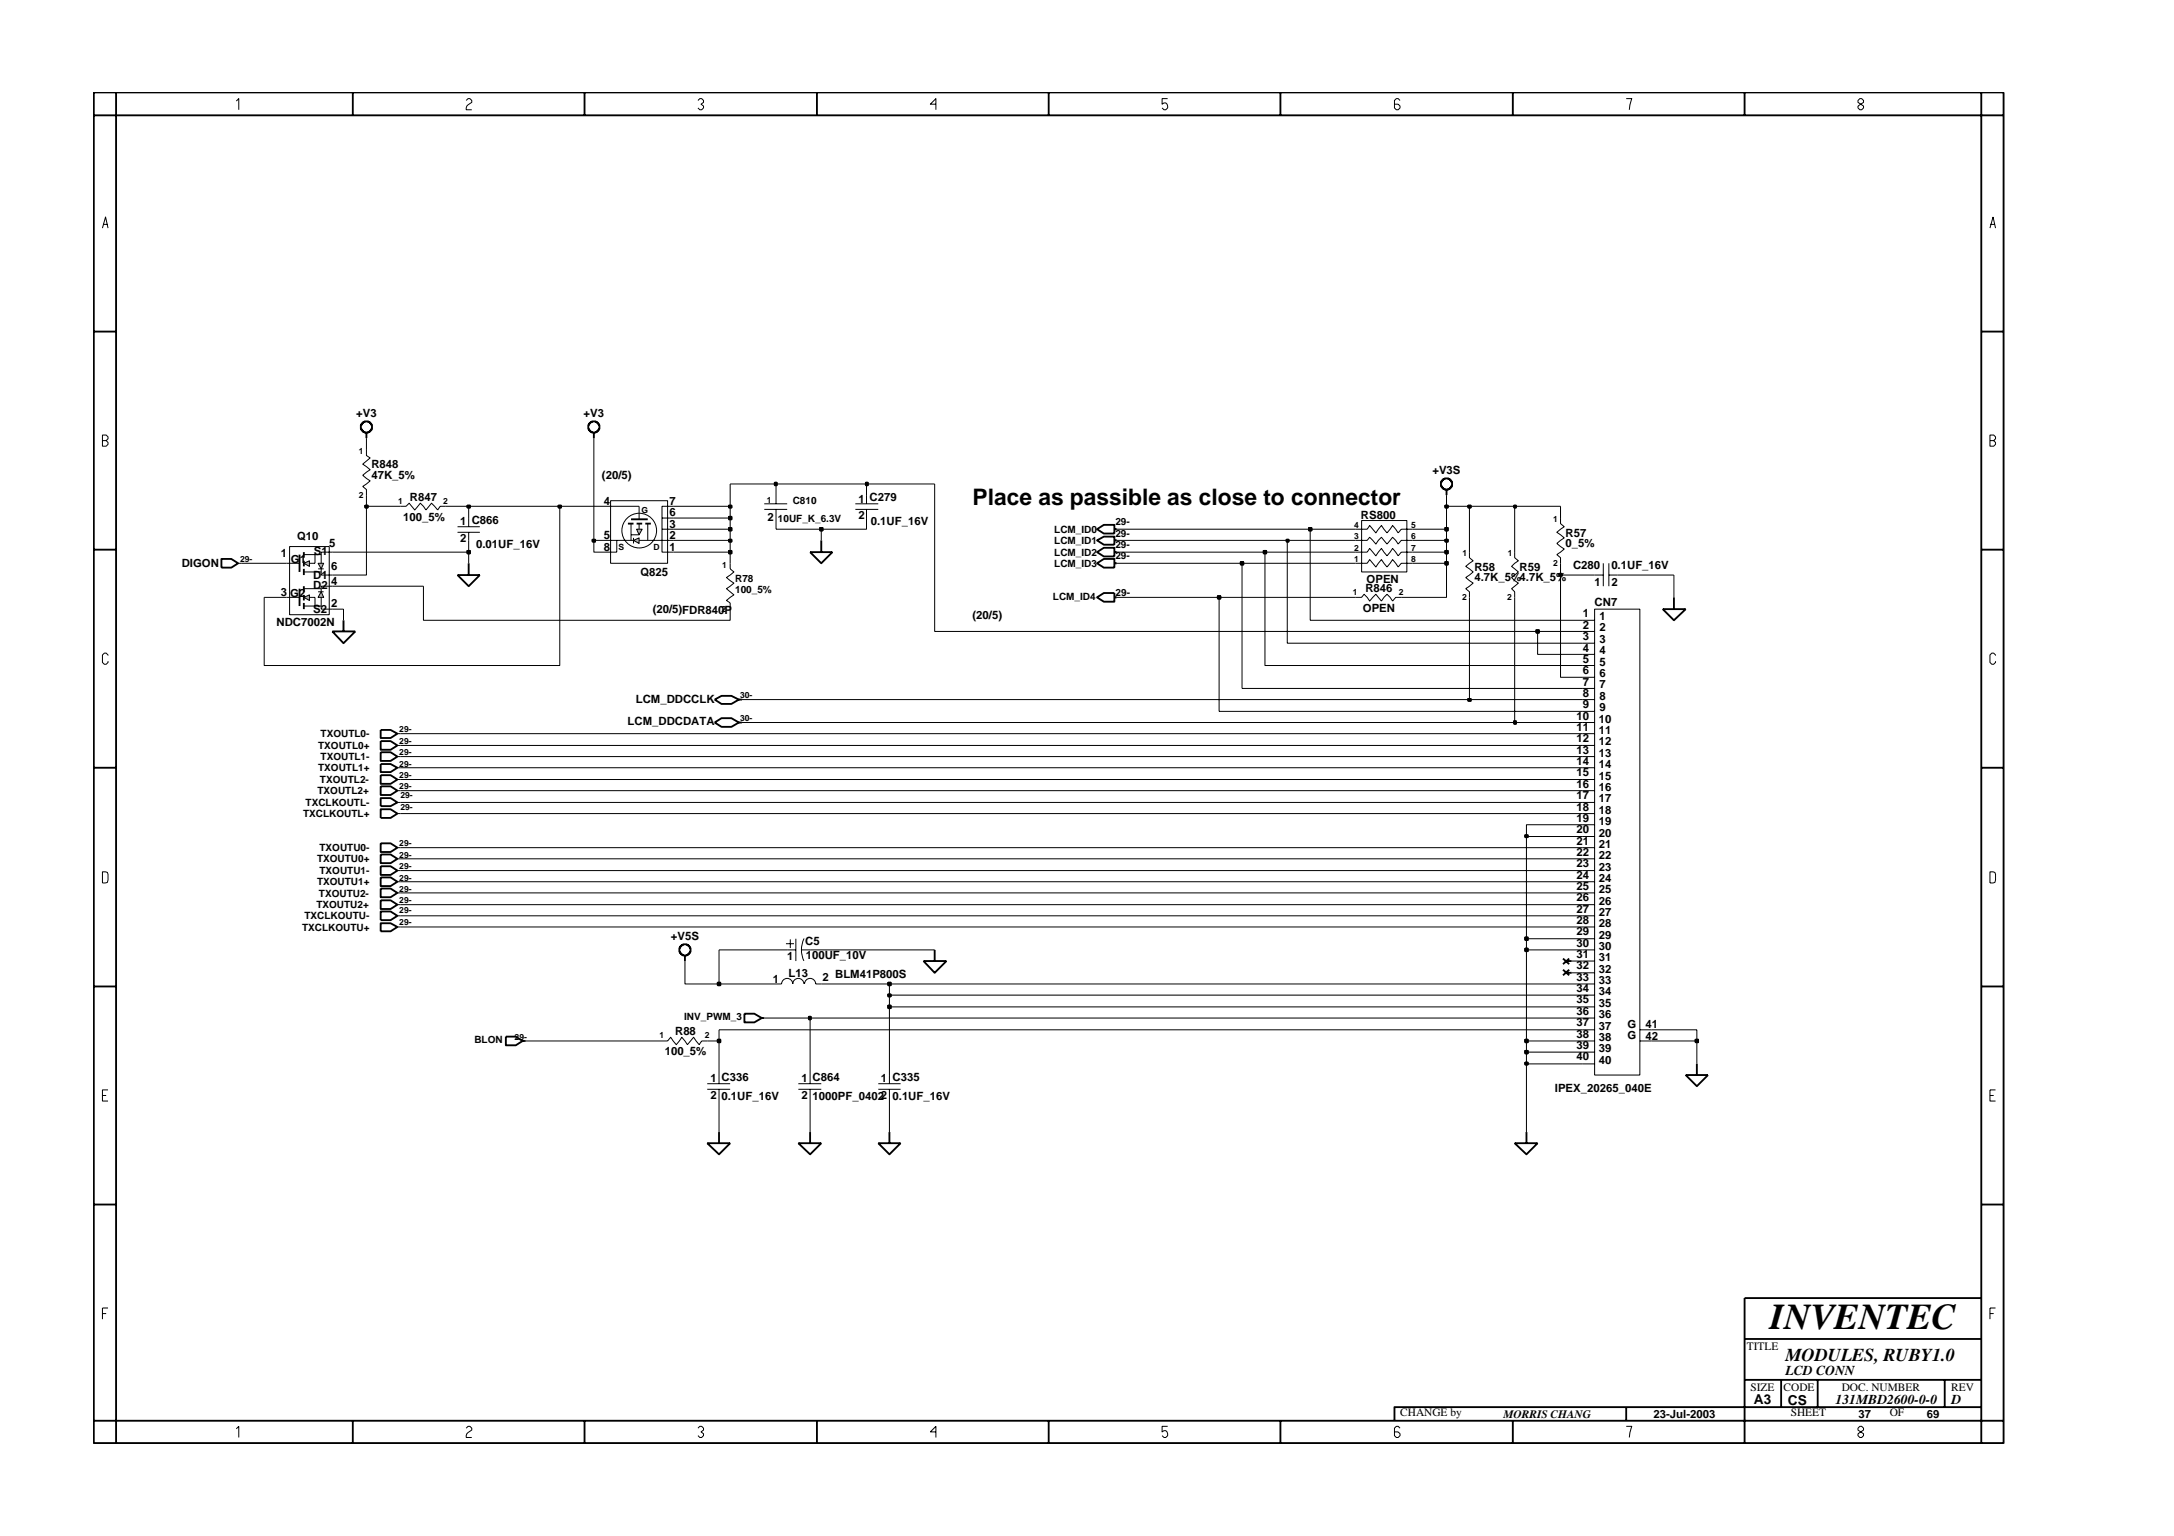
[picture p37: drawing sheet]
<svg xmlns="http://www.w3.org/2000/svg" width="297mm" height="210mm" viewBox="0 0 297 210" stroke-linecap="round" stroke-linejoin="round" font-family="sans-serif">
<defs><g id="words">
<text font-size="5" x="241.8" y="181.6">INVENTEC</text>
<text font-size="3.1" x="132.9" y="69">Place as passible as close to connector</text>
<text font-size="2.5" x="244" y="185.9">MODULES, RUBY1.0</text>
<g font-size="1.9">
<text x="239.6" y="191.9">A3</text>
<text x="244" y="187.9">LCD CONN</text>
<text x="244.3" y="192">CS</text>
<text x="250.8" y="191.9">131MBD2600-0-0</text>
<text x="266.6" y="191.9">D</text>
</g>
<g font-size="1.6">
<text x="48.7" y="57">+V3</text>
<text x="79.7" y="57">+V3</text>
<text x="50.7" y="64">R848</text>
<text x="50.7" y="65.5">47K_5%</text>
<text x="82.2" y="65.5">(20/5)</text>
<text x="195.7" y="64.8">+V3S</text>
<text x="55.1" y="71.2">100_5%</text>
<text x="56" y="68.4">R847</text>
<text x="62.9" y="71.7">1 C866</text>
<text x="82.5" y="69">4</text>
<text x="91.5" y="70.5">6</text>
<text x="91.5" y="69">7</text>
<text x="104.8" y="71.1">2</text>
<text x="117.3" y="68.7">1 C279</text>
<text x="117.3" y="71">2</text>
<text x="119" y="71.7">0.1UF_16V</text>
<text x="186" y="71">RS800</text>
<text x="24.8" y="77.5">DIGON</text>
<text x="38.4" y="76.2">1</text>
<text x="39.7" y="77">G1</text>
<text x="40.6" y="73.8">Q10</text>
<text x="42.9" y="75.9">S1</text>
<text x="45" y="74.8">5</text>
<text x="45.2" y="77.9">6</text>
<text x="62.9" y="74.1">2</text>
<text x="65.1" y="74.9">0.01UF_16V</text>
<text x="82.5" y="75.3">8</text>
<text x="82.5" y="73.6">5</text>
<text x="91.5" y="75.3">1</text>
<text x="91.5" y="73.7">2</text>
<text x="91.5" y="72.1">3</text>
<text x="201.5" y="78">R58</text>
<text x="207.6" y="78">R59</text>
<text x="213.9" y="73.3">R57</text>
<text x="213.9" y="74.8">0_5%</text>
<text x="214.9" y="77.8">C280</text>
<text x="220.2" y="77.8">0.1UF_16V</text>
<text x="38.4" y="81.4">3</text>
<text x="39.7" y="81.6">G2</text>
<text x="42.8" y="79.2">D1</text>
<text x="42.8" y="80.5">D2</text>
<text x="42.8" y="83.8">S2</text>
<text x="45.2" y="79.9">4</text>
<text x="45.2" y="83">2</text>
<text x="87.5" y="78.8">Q825</text>
<text x="89.2" y="83.8">(20/5)FDR840P</text>
<text x="186.2" y="83.7">OPEN</text>
<text x="186.6" y="81">R846</text>
<text x="186.7" y="79.7">OPEN</text>
<text x="201.5" y="79.4">4.7K_5%4.7K_5%</text>
<text x="217.9" y="82.8">CN7</text>
<text x="217.9" y="80.1">1</text>
<text x="220.2" y="80.1">2</text>
<text x="37.8" y="85.5">NDC7002N</text>
<text x="132.9" y="84.6">(20/5)</text>
<text x="216.2" y="84.4">1</text>
<text x="216.2" y="85.9">2</text>
<text x="216.2" y="89">4</text>
<text x="216.2" y="87.4">3</text>
<text x="218.5" y="84.8">1</text>
<text x="218.5" y="87.9">3</text>
<text x="218.5" y="86.3">2</text>
<text x="218.5" y="89.4">4</text>
<text x="216.2" y="92.1">6</text>
<text x="216.2" y="93.7">7</text>
<text x="216.2" y="95.2">8</text>
<text x="216.2" y="90.6">5</text>
<text x="218.5" y="92.6">6</text>
<text x="218.5" y="94.1">7</text>
<text x="218.5" y="95.6">8</text>
<text x="218.5" y="90.9">5</text>
<text x="85.7" y="99.1">LCM_DDCDATA</text>
<text x="86.9" y="96">LCM_DDCCLK</text>
<text x="215.4" y="98.4">10</text>
<text x="215.4" y="99.9">11</text>
<text x="215.4" y="101.4">12</text>
<text x="216.2" y="96.7">9</text>
<text x="218.4" y="98.7">10</text>
<text x="218.4" y="100.3">11</text>
<text x="218.4" y="101.9">12</text>
<text x="218.5" y="97.2">9</text>
<text x="215.4" y="103">13</text>
<text x="215.4" y="104.5">14</text>
<text x="215.4" y="106.1">15</text>
<text x="215.4" y="107.7">16</text>
<text x="218.4" y="103.4">13</text>
<text x="218.4" y="104.9">14</text>
<text x="218.4" y="106.5">15</text>
<text x="215.4" y="109.2">17</text>
<text x="215.4" y="110.8">18</text>
<text x="215.4" y="112.3">19</text>
<text x="215.4" y="113.8">20</text>
<text x="218.4" y="108">16</text>
<text x="218.4" y="109.7">17</text>
<text x="218.4" y="111.2">18</text>
<text x="218.4" y="112.7">19</text>
<text x="215.4" y="115.5">21</text>
<text x="215.4" y="117">22</text>
<text x="215.4" y="118.5">23</text>
<text x="218.4" y="114.3">20</text>
<text x="218.4" y="115.8">21</text>
<text x="218.4" y="117.4">22</text>
<text x="218.4" y="119">23</text>
<text x="215.4" y="120.1">24</text>
<text x="215.4" y="121.6">25</text>
<text x="215.4" y="123.2">26</text>
<text x="215.4" y="124.8">27</text>
<text x="218.4" y="120.5">24</text>
<text x="218.4" y="122">25</text>
<text x="218.4" y="123.6">26</text>
<text x="218.4" y="125.2">27</text>
<text x="91.7" y="128.4">+V5S</text>
<text x="107.6" y="131.2">1</text>
<text x="110" y="129.1">C5</text>
<text x="110.1" y="131">100UF_10V</text>
<text x="215.4" y="129.4">30</text>
<text x="215.4" y="130.9">31</text>
<text x="215.4" y="126.3">28</text>
<text x="215.4" y="127.8">29</text>
<text x="218.4" y="129.8">30</text>
<text x="218.4" y="131.3">31</text>
<text x="218.4" y="126.7">28</text>
<text x="218.4" y="128.3">29</text>
<text x="105.6" y="134.3">1</text>
<text x="107.7" y="133.5">L13</text>
<text x="112.4" y="134.1">2</text>
<text x="114.1" y="133.7">BLM41P800S</text>
<text x="215.4" y="132.5">32</text>
<text x="215.4" y="134.1">33</text>
<text x="215.4" y="135.6">34</text>
<text x="215.4" y="137.1">35</text>
<text x="218.4" y="132.9">32</text>
<text x="218.4" y="134.5">33</text>
<text x="218.4" y="136">34</text>
<text x="218.4" y="137.6">35</text>
<text x="92.2" y="141.5">R88</text>
<text x="215.4" y="140.3">37</text>
<text x="215.4" y="141.9">38</text>
<text x="215.4" y="143.4">39</text>
<text x="215.4" y="138.7">36</text>
<text x="218.4" y="140.7">37</text>
<text x="218.4" y="142.3">38</text>
<text x="218.4" y="143.8">39</text>
<text x="218.4" y="139.1">36</text>
<text x="222.4" y="140.4">G</text>
<text x="222.4" y="142">G</text>
<text x="224.8" y="140.5">41</text>
<text x="224.8" y="142.1">42</text>
<text x="90.8" y="144.2">100_5%</text>
<text x="97.1" y="147.8">1 C336</text>
<text x="109.5" y="147.8">1 C864</text>
<text x="120.3" y="147.8">1 C335</text>
<text x="212.5" y="149.2">IPEX_20265_040E</text>
<text x="215.4" y="144.9">40</text>
<text x="218.4" y="145.4">40</text>
<text x="97.1" y="150.2">2</text>
<text x="98.6" y="150.4">0.1UF_16V</text>
<text x="109.5" y="150.2">2</text>
<text x="111" y="150.4">1000PF_04022</text>
<text x="121.9" y="150.4">0.1UF_16V</text>
<text x="238.7" y="184.4">TITLE</text>
<text x="239.2" y="190">SIZE</text>
<text x="243.7" y="190">CODE</text>
<text x="251.6" y="190">DOC. NUMBER</text>
<text x="266.6" y="190">REV</text>
<text x="191.3" y="193.5">CHANGE by</text>
<text x="205.4" y="193.7">MORRIS CHANG</text>
<text x="225.9" y="193.7">23-Jul-2003</text>
<text x="244.7" y="193.5">SHEET</text>
<text x="253.9" y="193.7">37</text>
<text x="258.2" y="193.5">OF</text>
<text x="263.3" y="193.7">69</text>
</g>
<g font-size="1.4">
<text x="106.3" y="71.4">10UF_K_6.3V</text>
<text x="108.3" y="68.8">C810</text>
<text x="152.4" y="71.8">29-</text>
<text x="144" y="77.5">LCM_ID3</text>
<text x="144" y="72.8">LCM_ID0</text>
<text x="144" y="74.3">LCM_ID1</text>
<text x="144" y="76">LCM_ID2</text>
<text x="152.4" y="74.8">29-</text>
<text x="152.4" y="76.5">29-</text>
<text x="152.4" y="73.3">29-</text>
<text x="100.4" y="79.5">R78</text>
<text x="100.4" y="81">100_5%</text>
<text x="143.9" y="82">LCM_ID4</text>
<text x="152.4" y="81.5">29-</text>
<text x="43.8" y="100.8">TXOUTL0-</text>
<text x="43.5" y="102.4">TXOUTL0+</text>
<text x="43.5" y="105.4">TXOUTL1+</text>
<text x="43.7" y="107">TXOUTL2-</text>
<text x="43.8" y="103.9">TXOUTL1-</text>
<text x="41.4" y="111.7">TXCLKOUTL+</text>
<text x="41.8" y="110.2">TXCLKOUTL-</text>
<text x="43.4" y="108.6">TXOUTL2+</text>
<text x="43.3" y="117.9">TXOUTU0+</text>
<text x="43.7" y="116.3">TXOUTU0-</text>
<text x="43.7" y="119.5">TXOUTU1-</text>
<text x="41.6" y="125.7">TXCLKOUTU-</text>
<text x="43.2" y="124.1">TXOUTU2+</text>
<text x="43.3" y="121">TXOUTU1+</text>
<text x="43.6" y="122.6">TXOUTU2-</text>
<text x="41.3" y="127.2">TXCLKOUTU+</text>
<text x="64.8" y="142.6">BLON</text>
<text x="93.5" y="139.5">INV_PWM_3</text>
</g>
<g font-size="1.2">
<text x="49.1" y="62">1</text>
<text x="49.1" y="68.1">2</text>
<text x="54.4" y="68.8">1</text>
<text x="60.6" y="68.8">2</text>
<text x="87.7" y="70">G</text>
<text x="104.8" y="68.7">1</text>
<text x="212.2" y="71.3">1</text>
<text x="32.8" y="76.8">29-</text>
<text x="84.5" y="75.1">S</text>
<text x="89.3" y="75.1">D</text>
<text x="98.7" y="77.6">1</text>
<text x="185" y="72.2">4</text>
<text x="185" y="73.7">3</text>
<text x="185" y="75.3">2</text>
<text x="185" y="76.8">1</text>
<text x="192.8" y="76.8">8</text>
<text x="192.8" y="75.3">7</text>
<text x="192.8" y="73.7">6</text>
<text x="192.8" y="72.2">5</text>
<text x="199.8" y="76">1</text>
<text x="206" y="76">1</text>
<text x="212.2" y="77.4">2</text>
<text x="98.6" y="83.6">2</text>
<text x="184.9" y="81.3">1</text>
<text x="191.1" y="81.3">2</text>
<text x="199.8" y="82.1">2</text>
<text x="205.9" y="82.1">2</text>
<text x="101.1" y="95.4">30-</text>
<text x="54.6" y="100.1">29-</text>
<text x="54.6" y="101.7">29-</text>
<text x="101.1" y="98.6">30-</text>
<text x="54.6" y="103.2">29-</text>
<text x="54.6" y="106.4">29-</text>
<text x="54.6" y="107.9">29-</text>
<text x="54.6" y="104.7">29-</text>
<text x="54.7" y="109.1">29-</text>
<text x="54.7" y="110.7">29-</text>
<text x="54.6" y="115.7">29-</text>
<text x="54.6" y="117.2">29-</text>
<text x="54.6" y="118.7">29-</text>
<text x="54.6" y="123.4">29-</text>
<text x="54.6" y="124.8">29-</text>
<text x="54.6" y="120.3">29-</text>
<text x="54.6" y="121.8">29-</text>
<text x="54.6" y="126.4">29-</text>
<text x="70.3" y="142.1">29-</text>
<text x="90.1" y="141.9">1</text>
<text x="96.3" y="141.8">2</text>
</g>
</g></defs>
<g fill="none" stroke="#000" stroke-width=".25">
<path d="M49.6 57.8a.72 .72 0 0 1 1 0l.2 .3v.5l-.5 .5h-.5l-.4-.3-.1-.7zM50.1 59.1v.8M80.5 57.8h.2a.72 .72 0 0 1 .9 0l.3 .3v.5l-.5 .5h-.5l-.4-.3-.1-.7h.1zM81.1 59.1v.8M30.3 76.4h1.3l.9 .6-.9 .6h-1.3zM62.5 78.6h3.1l-1.6 1.5zM64 77v1.6M86.2 71h2.3M110.7 75.5h3l-1.5 1.5zM112.2 73.8v1.7M149.9 75.5l.9-.6h1.5v1.1h-1.5zM149.9 77l.9-.6h1.5v1.2h-1.5z"/>
<path d="M152.3 75.5h.3M152.3 77h.3M197.1 65.5h.1a.72 .72 0 0 1 .9 0l.3 .4v.5l-.5 .5h-.5l-.4-.3-.1-.7zM197.6 66.9v.8M45.4 86.3h3.1l-1.6 1.6zM46.9 84.8v1.5M97.6 95.6l1-.5h1.3l1.1 .5-1.1 .6h-1.3zM97.6 98.7l1-.6h1.3l1.1 .6-1.1 .6h-1.3zM101 95.6h.4M101 98.7h.4M227.2 83.2h3.1l-1.6 1.6zM228.7 81.6v1.6"/>
<path d="M52 109.1h1.4l.9 .6-.9 .5h-1.4zM52 110.6h1.4l.9 .6-.9 .6h-1.4zM52 104.4h1.4l.9 .5-.9 .6h-1.4zM52 118.4h1.4l.9 .6-.9 .6h-1.4zM52 102.8h1.4l.9 .6-.9 .6h-1.4zM52 105.9h1.4l.9 .6-.9 .6h-1.4zM52 107.5h1.4l.9 .5-.9 .6h-1.4zM52 123h1.4l.9 .6-.9 .6h-1.4zM52 124.6h1.4l.9 .6-.9 .5h-1.4zM52 126.2h1.4l.9 .5-.9 .6h-1.4zM101.7 138.5h1.4l1 .6-1 .6h-1.4zM104.1 139.1h.3"/>
<path d="M126.2 131.3h3.1l-1.6 1.6zM127.7 129.8v1.5M213.6 132.5l.8 .8M214 132.9h.7M214.4 132.5l-.8 .8M69.1 141.7h1.4l.9 .6-.9 .5h-1.4zM71.4 142.3h.4M96.6 156.2h3.2l-1.6 1.5zM98.2 154.7v1.5M120 156.2h3l-1.5 1.5zM121.5 154.7v1.5"/>
</g>
<g fill="none" stroke="#000" stroke-width=".14">
<path d="M32.5 77h.5M50.1 61.5v.7l.5 .4-1 .8 1 .8-1 .8 1 .7-1 .8 .5 .4v.8M54.7 69.2h.8l.4-.4 .8 .9 .7-.9 .8 .9 .8-.9 .8 .9 .3-.5h.8M87.3 69.2v1.8M99.8 77v.7l.5 .5-1 .7 1 .8-1 .7 1 .9-1 .8 .5 .3v.8M116.9 68.8h3.1M116.9 69.6h3.1M118.4 67.7v1.1M118.4 69.6v1.2M200.8 75.5v.7l.5 .4-1 .8 1 .8-1 .7 1 .8-1 .7 .5 .5v.7M216.3 86.3h1.6M216.3 84.8h1.6"/>
<path d="M216.3 89.4h1.6M216.3 87.9h1.6M216.3 92.6h1.6M216.3 90.9h1.6M216.3 95.6h1.6M216.3 94.1h1.6M216.3 98.7h1.6M216.3 97.2h1.6M217.9 83.2h6.2v63.7h-6.2zM54.3 109.7h.4M54.3 111.2h.4M54.3 104.9h.4"/>
<path d="M54.3 119h.4M54.3 103.4h.4M54.3 108h.4M54.3 106.5h.4M216.3 109.7h1.6M216.3 111.2h1.6M216.3 104.9h1.6M216.3 119h1.6M216.3 101.9h1.6M216.3 100.3h1.6M216.3 103.4h1.6M216.3 108h1.6"/>
<path d="M216.3 106.5h1.6M216.3 114.3h1.6M216.3 112.7h1.6M216.3 117.4h1.6M216.3 115.8h1.6M54.3 123.6h.4M54.3 125.2h.4M54.3 126.7h.4M106 134.5h.8a.76 .76 0 0 1 .8-.8 .76 .76 0 0 1 .7 .8 .76 .76 0 0 1 .8-.8 .76 .76 0 0 1 .7 .8M107.4 129h1.1M107.6 129.8h1.1M108 128.4v1.2"/>
<path d="M108.7 128.3v3M109.5 129.8h1.2M109.9 128.2a3.6 3.6 0 0 0-.1 3.1M109.9 134.5a.76 .76 0 0 1 .8-.8 .76 .76 0 0 1 .7 .8h.8M216.3 134.5h1.6M216.3 129.8h1.6M216.3 123.6h1.6M216.3 125.2h1.6M216.3 126.7h1.6M216.3 120.5h1.6M216.3 122h1.6M216.3 128.3h1.6"/>
<path d="M216.3 132.9h1.6M216.3 131.3h1.6M216.3 136h1.6M216.3 139.1h1.6M216.3 137.6h1.6M90.5 142.3h.7l.4-.6 .8 1.1 .8-1.1 .7 1.1 .9-1.1 .7 1.1 .4-.5h.7M96.6 148.1h3.2M96.6 148.9h3.2M98.2 146.9v1.2M98.2 148.9v1.1M120 148.1h3M120 148.9h3"/>
<path d="M121.5 146.9v1.2M121.5 148.9v1.1M216.3 142.3h1.6M216.3 140.7h1.6M216.3 145.4h1.6M216.3 143.8h1.6M224.1 142.3h1.6M224.1 140.7h1.6"/>
</g>
<path d="M86.6 73.8l.7-.3v.8z" fill-rule="evenodd" fill="#b3b3b3" stroke="#000" stroke-width=".14"/>
<path d="M86.6 73.5v.8" fill="none" stroke="#000" stroke-width=".14"/>
<path d="M87 72.3h.7l-.4 .8z" fill-rule="evenodd" fill="#b3b3b3" stroke="#000" stroke-width=".14"/>
<path d="M85.8 71.6h.8M87 71.6h.7M88.2 71.6h.7M40.9 80.4v2.4M93 129.3l.2-.1a.72 .72 0 0 1 .9 0l.2 .4v.5l-.5 .5h-.5l-.4-.4-.1-.6h.1zM93.6 130.6v.7M109.1 156.2h3.1l-1.5 1.5zM110.7 154.7v1.5" fill="none" stroke="#000" stroke-width=".25"/>
<g fill="none" stroke="#000" stroke-width=".14">
<path d="M82.7 73.8h3.9M82.7 69.2h4.6M83.4 68.4h7.8v8.6h-7.8zM84.3 73.8v1.7h-1.6M86.2 71.6v2.2M86.2 73.1h1.1M87.3 73.8h4.7M87.3 71.6v.7M88.5 71.6v2.2M90.5 70.8h1.5M90.5 72.3h1.5M92 69.2h-1.5v6.3h1.5"/>
<path d="M39.1 81.6h1.8"/>
<circle cx="87.3" cy="72.5" r="2.37"/>
</g>
<path d="M43.9 80.9l.3 .7h-.7z" fill-rule="evenodd" fill="#b3b3b3" stroke="#000" stroke-width=".14"/>
<path d="M43.5 80.9h.7" fill="none" stroke="#000" stroke-width=".14"/>
<path d="M41.5 81.6l.8-.3v.8z" fill-rule="evenodd" fill="#b3b3b3" stroke="#000" stroke-width=".14"/>
<path d="M40.9 75.8v2.4M41.5 80.1v.8M41.5 81.3v.8M41.5 82.4v.8" fill="none" stroke="#000" stroke-width=".25"/>
<path d="M39.1 77h1.8M41.5 82.8h2.4M41.5 80.4h2.4M42.3 81.6h.7v1.2M43.9 81.6v1.6h1.5M45.4 80.1h-1.5v.8" fill="none" stroke="#000" stroke-width=".14"/>
<path d="M43.5 77h.7l-.3 .7z" fill-rule="evenodd" fill="#b3b3b3" stroke="#000" stroke-width=".14"/>
<path d="M43.5 77.7h.7" fill="none" stroke="#000" stroke-width=".14"/>
<path d="M41.5 77l.8-.4v.8z" fill-rule="evenodd" fill="#b3b3b3" stroke="#000" stroke-width=".14"/>
<g fill="none" stroke="#000" stroke-width=".25">
<path d="M41.5 75.5v.7M41.5 76.6v.8M41.5 77.7v.9M149.9 72.3l.9-.6h1.5v1.2h-1.5zM149.9 73.8l.9-.5h1.5v1.1h-1.5zM152.3 72.3h.3M152.3 73.8h.3M52 99.8h1.4l.9 .5-.9 .6h-1.4zM149.9 81.6l.9-.6h1.5v1.2h-1.5zM152.3 81.6h.3M52 115.2h1.4l.9 .6-.9 .6h-1.4zM52 116.8h1.4l.9 .6-.9 .6h-1.4z"/>
<path d="M52 119.9h1.4l.9 .6-.9 .6h-1.4zM52 101.3h1.4l.9 .6-.9 .6h-1.4zM52 121.4h1.4l.9 .6-.9 .6h-1.4zM213.6 131l.8 .8M214 131.3h.7M214.4 131l-.8 .8M207 156.2h3.1l-1.5 1.5zM208.6 154.7v1.5M230.3 146.9h3.1l-1.6 1.5zM231.8 145.4v1.5"/>
</g>
<g fill="none" stroke="#000" stroke-width=".14">
<path d="M39.6 74.7h5.4v9.3h-5.4zM41.5 75.8h2.4M41.5 78.2h2.4M43 75.8v1.2h-.7M43.9 77.7v.9h1.5M45.4 75.5h-1.5v1.5M62.5 72h3.1M62.5 72.7h3.1M64 70.8v1.2M64 72.7v1.1M104.4 68.8h3.2M104.4 69.6h3.2"/>
<path d="M106 67.7v1.1M106 69.6v1.2M185.2 72.3h1.6l.3-.5 .9 1 .8-1 .7 1 .8-1 .7 1 .5-.5h1.5M185.2 73.8h1.6l.3-.4 .9 1 .8-1 .7 1 .8-1 .7 1 .5-.6h1.5M185.2 75.5h1.6l.3-.6 .9 1.1 .8-1.1 .7 1.1 .8-1.1 .7 1.1 .5-.5h1.5M185.2 77h1.6l.3-.5 .9 1 .8-1 .7 1 .8-1 .7 1 .5-.5h1.5M186 71.1h6.2v7.1h-6.2zM207 75.5v.7l.5 .4-1 .8 1 .8-1 .7 1 .8-1 .7 .5 .5v.7M213.2 70.8v.8l.5 .4-1 .7 1 .8-1 .8 1 .7-1 .8 .5 .4v.8M217.9 78.6h1.2M219.1 77v3.1M219.8 78.6h1.2"/>
<path d="M219.8 77v3.1M185.2 81.6h.8l.4-.4 .7 .9 .9-.9 .8 .9 .7-.9 .8 .9 .4-.5h.8M54.3 115.8h.4M54.3 117.4h.4M54.3 100.3h.4M54.3 101.9h.4M54.3 122h.4M54.3 120.5h.4M110.7 139.1v9M121.5 137.6v9.3M98.2 142.3v4.6M98.2 150v4.7"/>
<path d="M109.1 148.1h3.1M109.1 148.9h3.1M110.7 148.9v5.8M121.5 150v4.7M208.6 145.4v9.3"/>
</g>
<path d="M208.4 145.2h.3v.3h-.3z" fill-rule="evenodd" fill="#c2c2c2" stroke="#000" stroke-width=".25"/>
<path d="M208.4 145.2h.3v.3h-.3z" fill="none" stroke="#000" stroke-width=".25"/>
<path d="M208.6 143.8v1.6h7.7M231.8 142.3v3.1" fill="none" stroke="#000" stroke-width=".14"/>
<path d="M208.4 143.6h.3v.3h-.3z" fill-rule="evenodd" fill="#c2c2c2" stroke="#000" stroke-width=".25"/>
<path d="M208.4 143.6h.3v.3h-.3z" fill="none" stroke="#000" stroke-width=".25"/>
<path d="M71.8 142.3h18.7M96.6 142.3h1.6M208.6 142.3v1.5h7.7" fill="none" stroke="#000" stroke-width=".14"/>
<path d="M98.1 142.1h.3v.3h-.3z" fill-rule="evenodd" fill="#c2c2c2" stroke="#000" stroke-width=".25"/>
<path d="M98.1 142.1h.3v.3h-.3z" fill="none" stroke="#000" stroke-width=".25"/>
<path d="M98.2 140.7v1.6" fill="none" stroke="#000" stroke-width=".14"/>
<path d="M208.4 142.1h.3v.3h-.3z" fill-rule="evenodd" fill="#c2c2c2" stroke="#000" stroke-width=".25"/>
<path d="M208.4 142.1h.3v.3h-.3z" fill="none" stroke="#000" stroke-width=".25"/>
<path d="M208.6 129.8v12.5h7.7M225.7 142.3h6.1" fill="none" stroke="#000" stroke-width=".14"/>
<path d="M231.7 142.1h.3v.3h-.3z" fill-rule="evenodd" fill="#c2c2c2" stroke="#000" stroke-width=".25"/>
<path d="M231.7 142.1h.3v.3h-.3z" fill="none" stroke="#000" stroke-width=".25"/>
<path d="M104.4 139.1h6.3M98.2 140.7h118.1M225.7 140.7h6.1v1.6" fill="none" stroke="#000" stroke-width=".14"/>
<path d="M110.5 139h.3v.3h-.3z" fill-rule="evenodd" fill="#c2c2c2" stroke="#000" stroke-width=".25"/>
<path d="M110.5 139h.3v.3h-.3z" fill="none" stroke="#000" stroke-width=".25"/>
<path d="M110.7 139.1h105.6" fill="none" stroke="#000" stroke-width=".14"/>
<path d="M121.4 137.4h.3v.4h-.3z" fill-rule="evenodd" fill="#c2c2c2" stroke="#000" stroke-width=".25"/>
<path d="M121.4 137.4h.3v.4h-.3z" fill="none" stroke="#000" stroke-width=".25"/>
<path d="M121.5 136v1.6h94.8" fill="none" stroke="#000" stroke-width=".14"/>
<path d="M121.4 135.9h.3v.3h-.3z" fill-rule="evenodd" fill="#c2c2c2" stroke="#000" stroke-width=".25"/>
<path d="M121.4 135.9h.3v.3h-.3z" fill="none" stroke="#000" stroke-width=".25"/>
<path d="M93.6 131.3v3.2h4.6M121.5 134.5v1.5h94.8" fill="none" stroke="#000" stroke-width=".14"/>
<path d="M98.1 134.3h.3v.3h-.3z" fill-rule="evenodd" fill="#c2c2c2" stroke="#000" stroke-width=".25"/>
<path d="M98.1 134.3h.3v.3h-.3z" fill="none" stroke="#000" stroke-width=".25"/>
<path d="M98.2 129.8v4.7h7.8M112.2 134.5h9.3" fill="none" stroke="#000" stroke-width=".14"/>
<path d="M121.4 134.3h.3v.3h-.3z" fill-rule="evenodd" fill="#c2c2c2" stroke="#000" stroke-width=".25"/>
<path d="M121.4 134.3h.3v.3h-.3z" fill="none" stroke="#000" stroke-width=".25"/>
<path d="M98.2 129.8h9.4M110.7 129.8h17M121.5 134.5h94.8M214.7 132.9h1.6M214.7 131.3h1.6" fill="none" stroke="#000" stroke-width=".14"/>
<path d="M208.4 129.6h.3v.4h-.3z" fill-rule="evenodd" fill="#c2c2c2" stroke="#000" stroke-width=".25"/>
<path d="M208.4 129.6h.3v.4h-.3z" fill="none" stroke="#000" stroke-width=".25"/>
<path d="M208.6 128.3v1.5h7.7" fill="none" stroke="#000" stroke-width=".14"/>
<path d="M208.4 128.1h.3v.4h-.3z" fill-rule="evenodd" fill="#c2c2c2" stroke="#000" stroke-width=".25"/>
<path d="M208.4 128.1h.3v.4h-.3z" fill="none" stroke="#000" stroke-width=".25"/>
<path d="M54.7 119h161.6M54.7 117.4h161.6M54.7 115.8h161.6M208.6 114.3v14h7.7M54.7 126.7h161.6M54.7 125.2h161.6M54.7 123.6h161.6M54.7 122h161.6M54.7 120.5h161.6" fill="none" stroke="#000" stroke-width=".14"/>
<path d="M208.4 114.1h.3v.3h-.3z" fill-rule="evenodd" fill="#c2c2c2" stroke="#000" stroke-width=".25"/>
<path d="M208.4 114.1h.3v.3h-.3z" fill="none" stroke="#000" stroke-width=".25"/>
<path d="M101.4 98.7h105.6M54.7 111.2h161.6M54.7 109.7h161.6M54.7 108h161.6M54.7 106.5h161.6M54.7 104.9h161.6M54.7 103.4h161.6M54.7 101.9h161.6M54.7 100.3h161.6M216.3 112.7h-7.7v1.6h7.7" fill="none" stroke="#000" stroke-width=".14"/>
<path d="M206.9 98.6h.2v.3h-.2z" fill-rule="evenodd" fill="#c2c2c2" stroke="#000" stroke-width=".25"/>
<path d="M206.9 98.6h.2v.3h-.2z" fill="none" stroke="#000" stroke-width=".25"/>
<path d="M101.4 95.6h99.4M166.6 81.6v15.6h49.7M207 81.6v17.1h9.3" fill="none" stroke="#000" stroke-width=".14"/>
<path d="M200.6 95.5h.3v.3h-.3z" fill-rule="evenodd" fill="#c2c2c2" stroke="#000" stroke-width=".25"/>
<path d="M200.6 95.5h.3v.3h-.3z" fill="none" stroke="#000" stroke-width=".25"/>
<path d="M76.5 69.2v21.7h-40.4v-9.3M127.7 66.1v20.2h82.4v3.1h6.2M169.7 77v17.1h46.6M172.8 75.5v15.4h43.5M175.9 73.8v14.1h40.4M213.2 78.6v14h3.1M200.8 81.6v14h15.5" fill="none" stroke="#000" stroke-width=".14"/>
<path d="M209.9 86.1h.4v.4h-.4z" fill-rule="evenodd" fill="#c2c2c2" stroke="#000" stroke-width=".25"/>
<path d="M209.9 86.1h.4v.4h-.4z" fill="none" stroke="#000" stroke-width=".25"/>
<path d="M179 72.3v12.5h37.3M36.1 81.6h3M45.4 83.2h1.5v1.6M57.9 80.1v4.7h41.9v-1.6M152.6 81.6h14M210.1 86.3h6.2" fill="none" stroke="#000" stroke-width=".14"/>
<path d="M166.4 81.5h.3v.3h-.3z" fill-rule="evenodd" fill="#c2c2c2" stroke="#000" stroke-width=".25"/>
<path d="M166.4 81.5h.3v.3h-.3z" fill="none" stroke="#000" stroke-width=".25"/>
<path d="M50.1 69.2v9.4h-4.7M197.6 77v4.6h-6.1M228.7 78.6v3M45.4 80.1h12.5M166.6 81.6h18.6" fill="none" stroke="#000" stroke-width=".14"/>
<path d="M213 78.4h.4v.3h-.4z" fill-rule="evenodd" fill="#c2c2c2" stroke="#000" stroke-width=".25"/>
<path d="M213 78.4h.4v.3h-.4z" fill="none" stroke="#000" stroke-width=".25"/>
<path d="M33 77h6.1M64 75.5v1.5M99.8 75.5v1.5M152.6 77h17.1M213.2 77v1.6h4.7M221 78.6h7.7" fill="none" stroke="#000" stroke-width=".14"/>
<path d="M169.5 76.8h.4v.3h-.4z" fill-rule="evenodd" fill="#c2c2c2" stroke="#000" stroke-width=".25"/>
<path d="M169.5 76.8h.4v.3h-.4z" fill="none" stroke="#000" stroke-width=".25"/>
<path d="M169.7 77h15.5M193 77h4.6" fill="none" stroke="#000" stroke-width=".14"/>
<path d="M197.5 76.8h.3v.3h-.3z" fill-rule="evenodd" fill="#c2c2c2" stroke="#000" stroke-width=".25"/>
<path d="M197.5 76.8h.3v.3h-.3z" fill="none" stroke="#000" stroke-width=".25"/>
<path d="M45.4 75.5h18.6M197.6 75.5v1.5" fill="none" stroke="#000" stroke-width=".14"/>
<path d="M63.9 75.3h.3v.3h-.3z" fill-rule="evenodd" fill="#c2c2c2" stroke="#000" stroke-width=".25"/>
<path d="M63.9 75.3h.3v.3h-.3z" fill="none" stroke="#000" stroke-width=".25"/>
<path d="M64 73.8v1.7M81.1 73.8v1.7h1.6M92 75.5h7.8" fill="none" stroke="#000" stroke-width=".14"/>
<path d="M99.6 75.3h.3v.3h-.3z" fill-rule="evenodd" fill="#c2c2c2" stroke="#000" stroke-width=".25"/>
<path d="M99.6 75.3h.3v.3h-.3z" fill="none" stroke="#000" stroke-width=".25"/>
<path d="M99.8 73.8v1.7M152.6 75.5h20.2" fill="none" stroke="#000" stroke-width=".14"/>
<path d="M172.7 75.3h.3v.3h-.3z" fill-rule="evenodd" fill="#c2c2c2" stroke="#000" stroke-width=".25"/>
<path d="M172.7 75.3h.3v.3h-.3z" fill="none" stroke="#000" stroke-width=".25"/>
<path d="M172.8 75.5h12.4M193 75.5h4.6" fill="none" stroke="#000" stroke-width=".14"/>
<path d="M197.5 75.3h.3v.3h-.3z" fill-rule="evenodd" fill="#c2c2c2" stroke="#000" stroke-width=".25"/>
<path d="M197.5 75.3h.3v.3h-.3z" fill="none" stroke="#000" stroke-width=".25"/>
<path d="M197.6 73.8v1.7M200.8 69.2v6.3M207 69.2v6.3" fill="none" stroke="#000" stroke-width=".14"/>
<path d="M81 73.8h.3v.2h-.3z" fill-rule="evenodd" fill="#c2c2c2" stroke="#000" stroke-width=".25"/>
<path d="M81 73.8h.3v.2h-.3z" fill="none" stroke="#000" stroke-width=".25"/>
<path d="M81.1 59.9v13.9h1.6M92 73.8h7.8" fill="none" stroke="#000" stroke-width=".14"/>
<path d="M99.6 73.8h.3v.2h-.3z" fill-rule="evenodd" fill="#c2c2c2" stroke="#000" stroke-width=".25"/>
<path d="M99.6 73.8h.3v.2h-.3z" fill="none" stroke="#000" stroke-width=".25"/>
<path d="M99.8 72.3v1.5M112.2 72.3v1.5M152.6 73.8h23.3" fill="none" stroke="#000" stroke-width=".14"/>
<path d="M175.8 73.8h.3v.2h-.3z" fill-rule="evenodd" fill="#c2c2c2" stroke="#000" stroke-width=".25"/>
<path d="M175.8 73.8h.3v.2h-.3z" fill="none" stroke="#000" stroke-width=".25"/>
<path d="M175.9 73.8h9.3M193 73.8h4.6" fill="none" stroke="#000" stroke-width=".14"/>
<path d="M197.5 73.8h.3v.2h-.3z" fill-rule="evenodd" fill="#c2c2c2" stroke="#000" stroke-width=".25"/>
<path d="M197.5 73.8h.3v.2h-.3z" fill="none" stroke="#000" stroke-width=".25"/>
<path d="M92 72.3h7.8M197.6 72.3v1.5" fill="none" stroke="#000" stroke-width=".14"/>
<path d="M99.6 72.2h.3v.3h-.3z" fill-rule="evenodd" fill="#c2c2c2" stroke="#000" stroke-width=".25"/>
<path d="M99.6 72.2h.3v.3h-.3z" fill="none" stroke="#000" stroke-width=".25"/>
<path d="M99.8 70.8v1.5M106 70.8v1.5h6.2" fill="none" stroke="#000" stroke-width=".14"/>
<path d="M112 72.2h.4v.3h-.4z" fill-rule="evenodd" fill="#c2c2c2" stroke="#000" stroke-width=".25"/>
<path d="M112 72.2h.4v.3h-.4z" fill="none" stroke="#000" stroke-width=".25"/>
<path d="M118.4 70.8v1.5h-6.2M152.6 72.3h26.4" fill="none" stroke="#000" stroke-width=".14"/>
<path d="M178.8 72.2h.4v.3h-.4z" fill-rule="evenodd" fill="#c2c2c2" stroke="#000" stroke-width=".25"/>
<path d="M178.8 72.2h.4v.3h-.4z" fill="none" stroke="#000" stroke-width=".25"/>
<path d="M179 72.3h6.2M193 72.3h4.6" fill="none" stroke="#000" stroke-width=".14"/>
<path d="M197.5 72.2h.3v.3h-.3z" fill-rule="evenodd" fill="#c2c2c2" stroke="#000" stroke-width=".25"/>
<path d="M197.5 72.2h.3v.3h-.3z" fill="none" stroke="#000" stroke-width=".25"/>
<path d="M64 69.2v1.6M92 70.8h7.8M197.6 69.2v3.1" fill="none" stroke="#000" stroke-width=".14"/>
<path d="M99.6 70.6h.3v.4h-.3z" fill-rule="evenodd" fill="#c2c2c2" stroke="#000" stroke-width=".25"/>
<path d="M99.6 70.6h.3v.4h-.3z" fill="none" stroke="#000" stroke-width=".25"/>
<path d="M99.8 69.2v1.6M213.2 69.2v1.6" fill="none" stroke="#000" stroke-width=".14"/>
<path d="M49.9 69.1h.3v.3h-.3z" fill-rule="evenodd" fill="#c2c2c2" stroke="#000" stroke-width=".25"/>
<path d="M49.9 69.1h.3v.3h-.3z" fill="none" stroke="#000" stroke-width=".25"/>
<path d="M50.1 67.7v1.5h4.6M60.9 69.2h3.1" fill="none" stroke="#000" stroke-width=".14"/>
<path d="M63.9 69.1h.3v.3h-.3z" fill-rule="evenodd" fill="#c2c2c2" stroke="#000" stroke-width=".25"/>
<path d="M63.9 69.1h.3v.3h-.3z" fill="none" stroke="#000" stroke-width=".25"/>
<path d="M64 69.2h12.5" fill="none" stroke="#000" stroke-width=".14"/>
<path d="M76.3 69.1h.4v.3h-.4z" fill-rule="evenodd" fill="#c2c2c2" stroke="#000" stroke-width=".25"/>
<path d="M76.3 69.1h.4v.3h-.4z" fill="none" stroke="#000" stroke-width=".25"/>
<path d="M76.5 69.2h6.2M92 69.2h7.8" fill="none" stroke="#000" stroke-width=".14"/>
<path d="M99.6 69.1h.3v.3h-.3z" fill-rule="evenodd" fill="#c2c2c2" stroke="#000" stroke-width=".25"/>
<path d="M99.6 69.1h.3v.3h-.3z" fill="none" stroke="#000" stroke-width=".25"/>
<path d="M99.8 66.1v3.1" fill="none" stroke="#000" stroke-width=".14"/>
<path d="M197.5 69.1h.3v.3h-.3z" fill-rule="evenodd" fill="#c2c2c2" stroke="#000" stroke-width=".25"/>
<path d="M197.5 69.1h.3v.3h-.3z" fill="none" stroke="#000" stroke-width=".25"/>
<path d="M197.6 67.7v1.5h3.2" fill="none" stroke="#000" stroke-width=".14"/>
<path d="M200.6 69.1h.3v.3h-.3z" fill-rule="evenodd" fill="#c2c2c2" stroke="#000" stroke-width=".25"/>
<path d="M200.6 69.1h.3v.3h-.3z" fill="none" stroke="#000" stroke-width=".25"/>
<path d="M200.8 69.2h6.2" fill="none" stroke="#000" stroke-width=".14"/>
<path d="M206.9 69.1h.2v.3h-.2z" fill-rule="evenodd" fill="#c2c2c2" stroke="#000" stroke-width=".25"/>
<path d="M206.9 69.1h.2v.3h-.2z" fill="none" stroke="#000" stroke-width=".25"/>
<path d="M99.8 66.1h6.2v1.6M118.4 66.1v1.6M207 69.2h6.2" fill="none" stroke="#000" stroke-width=".14"/>
<path d="M105.9 66h.2v.3h-.2z" fill-rule="evenodd" fill="#c2c2c2" stroke="#000" stroke-width=".25"/>
<path d="M105.9 66h.2v.3h-.2z" fill="none" stroke="#000" stroke-width=".25"/>
<path d="M106 66.1h12.4" fill="none" stroke="#000" stroke-width=".14"/>
<path d="M118.3 66h.3v.3h-.3z" fill-rule="evenodd" fill="#c2c2c2" stroke="#000" stroke-width=".25"/>
<g fill="none" stroke="#000" stroke-width=".25">
<path d="M12.8 12.6h261v184.6h-261zM12.8 15.8h261M15.9 12.6v184.6M48.2 12.6v3.2M79.9 12.6v3.2M111.6 12.6v3.2M143.3 12.6v3.2M174.9 12.6v3.2M206.7 12.6v3.2M238.4 12.6v3.2M270.7 12.6v184.6M12.8 45.3h3.1"/>
<path d="M270.7 45.3h3.1M12.8 75.1h3.1M118.3 66h.3v.3h-.3zM270.7 75.1h3.1M12.8 104.9h3.1M270.7 104.9h3.1M12.8 134.8h3.1M270.7 134.8h3.1M12.8 164.6h3.1M270.7 164.6h3.1M270.7 177.4h-32.3v19.8M12.8 194.2h261"/>
<path d="M48.2 194.2v3M79.9 194.2v3M111.6 194.2v3M143.3 194.2v3M174.9 194.2v3M206.7 194.2v3M222.2 192.3v1.9M238.4 183h32.3M238.4 188.6h32.3M243.4 188.6v3.7M248.4 188.6v3.7M265.7 188.6v3.7"/>
<path d="M270.7 192.3h-80.2v1.9"/>
</g>
<g fill="none" stroke="#000" stroke-width=".14">
<path d="M32.3 13.8l.3-.3v1.5M63.7 13.7l.3-.2h.2l.3 .2v.3l-.5 .3-.3 .4v.3h.8M95.4 13.7l.2-.2h.3l.2 .2v.3l-.3 .2 .3 .3v.2l-.2 .3h-.3l-.2-.3M127.9 14.2h-.8l.8-.7v1.5M159.5 13.5h-.7v.7l.2-.1a.5 .5 0 0 1 .5 .6l-.2 .3h-.3l-.2-.3M191.3 13.7l-.3-.2h-.2l-.3 .2v1l.3 .3h.2l.3-.3v-.2l-.3-.3h-.5M222.2 13.5h.8l-.4 1.5M253.9 13.7l.2-.2h.3l.2 .2v.3l-.7 .5v.2l.2 .3h.3l.2-.3v-.2l-.7-.5zM14 31.2l.4-1.6 .4 1.6M14.1 30.7h.6M271.9 31.2l.4-1.6 .4 1.6M272 30.7h.6"/>
<path d="M14 59.5h.5l.3 .2v.3l-.3 .2 .3 .3v.2l-.3 .3h-.5zM50.1 59.9v1.6M14 60.2h.5M118.4 66.1h9.3M271.9 60.2h.5l.3-.2v-.3l-.3-.2h-.5v1.5h.5l.3-.3v-.2l-.3-.3M14.8 89.6l-.3-.3h-.2l-.3 .2v1l.3 .3h.2l.3-.3v-.1M272.7 89.6l-.3-.3h-.3l-.2 .2v1l.2 .3h.3l.3-.3v-.1M14 119.1l.7 .1 .1 .3-.1 1.1-.7 .1zM271.9 119.1l.7 .1 .1 .3-.1 1.1-.7 .1zM14 149.7h.5M14.8 148.9h-.8v1.6h.8M271.9 149.7h.5"/>
<path d="M272.7 148.9h-.8v1.6h.8M14 179.5h.5M14.8 178.7h-.8v1.6M271.9 179.5h.5M272.7 178.7h-.8v1.6M32.3 195.3l.3-.4v1.5M63.7 195.2l.3-.3h.2l.3 .3v.2l-.7 .5-.1 .3v.2h.8M95.4 195.2l.2-.3h.3l.2 .3v.2l-.3 .3 .3 .2v.3l-.2 .2h-.3l-.2-.2M127.9 195.7h-.8l.8-.8v1.5M159.5 194.9h-.7v.8l.2-.2a.5 .5 0 0 1 .5 .7l-.2 .2h-.3l-.2-.2M191.3 195.2l-.3-.3h-.2l-.3 .3v1l.3 .2h.2l.3-.2v-.3l-.3-.2h-.5M222.2 194.9h.8l-.4 1.5"/>
<path d="M254.1 194.9l-.2 .3v.2l.7 .5v.3l-.2 .2h-.3l-.2-.2v-.3l.7-.5v-.2l-.2-.3z"/>
</g>
<use href="#words"/>
</svg>
